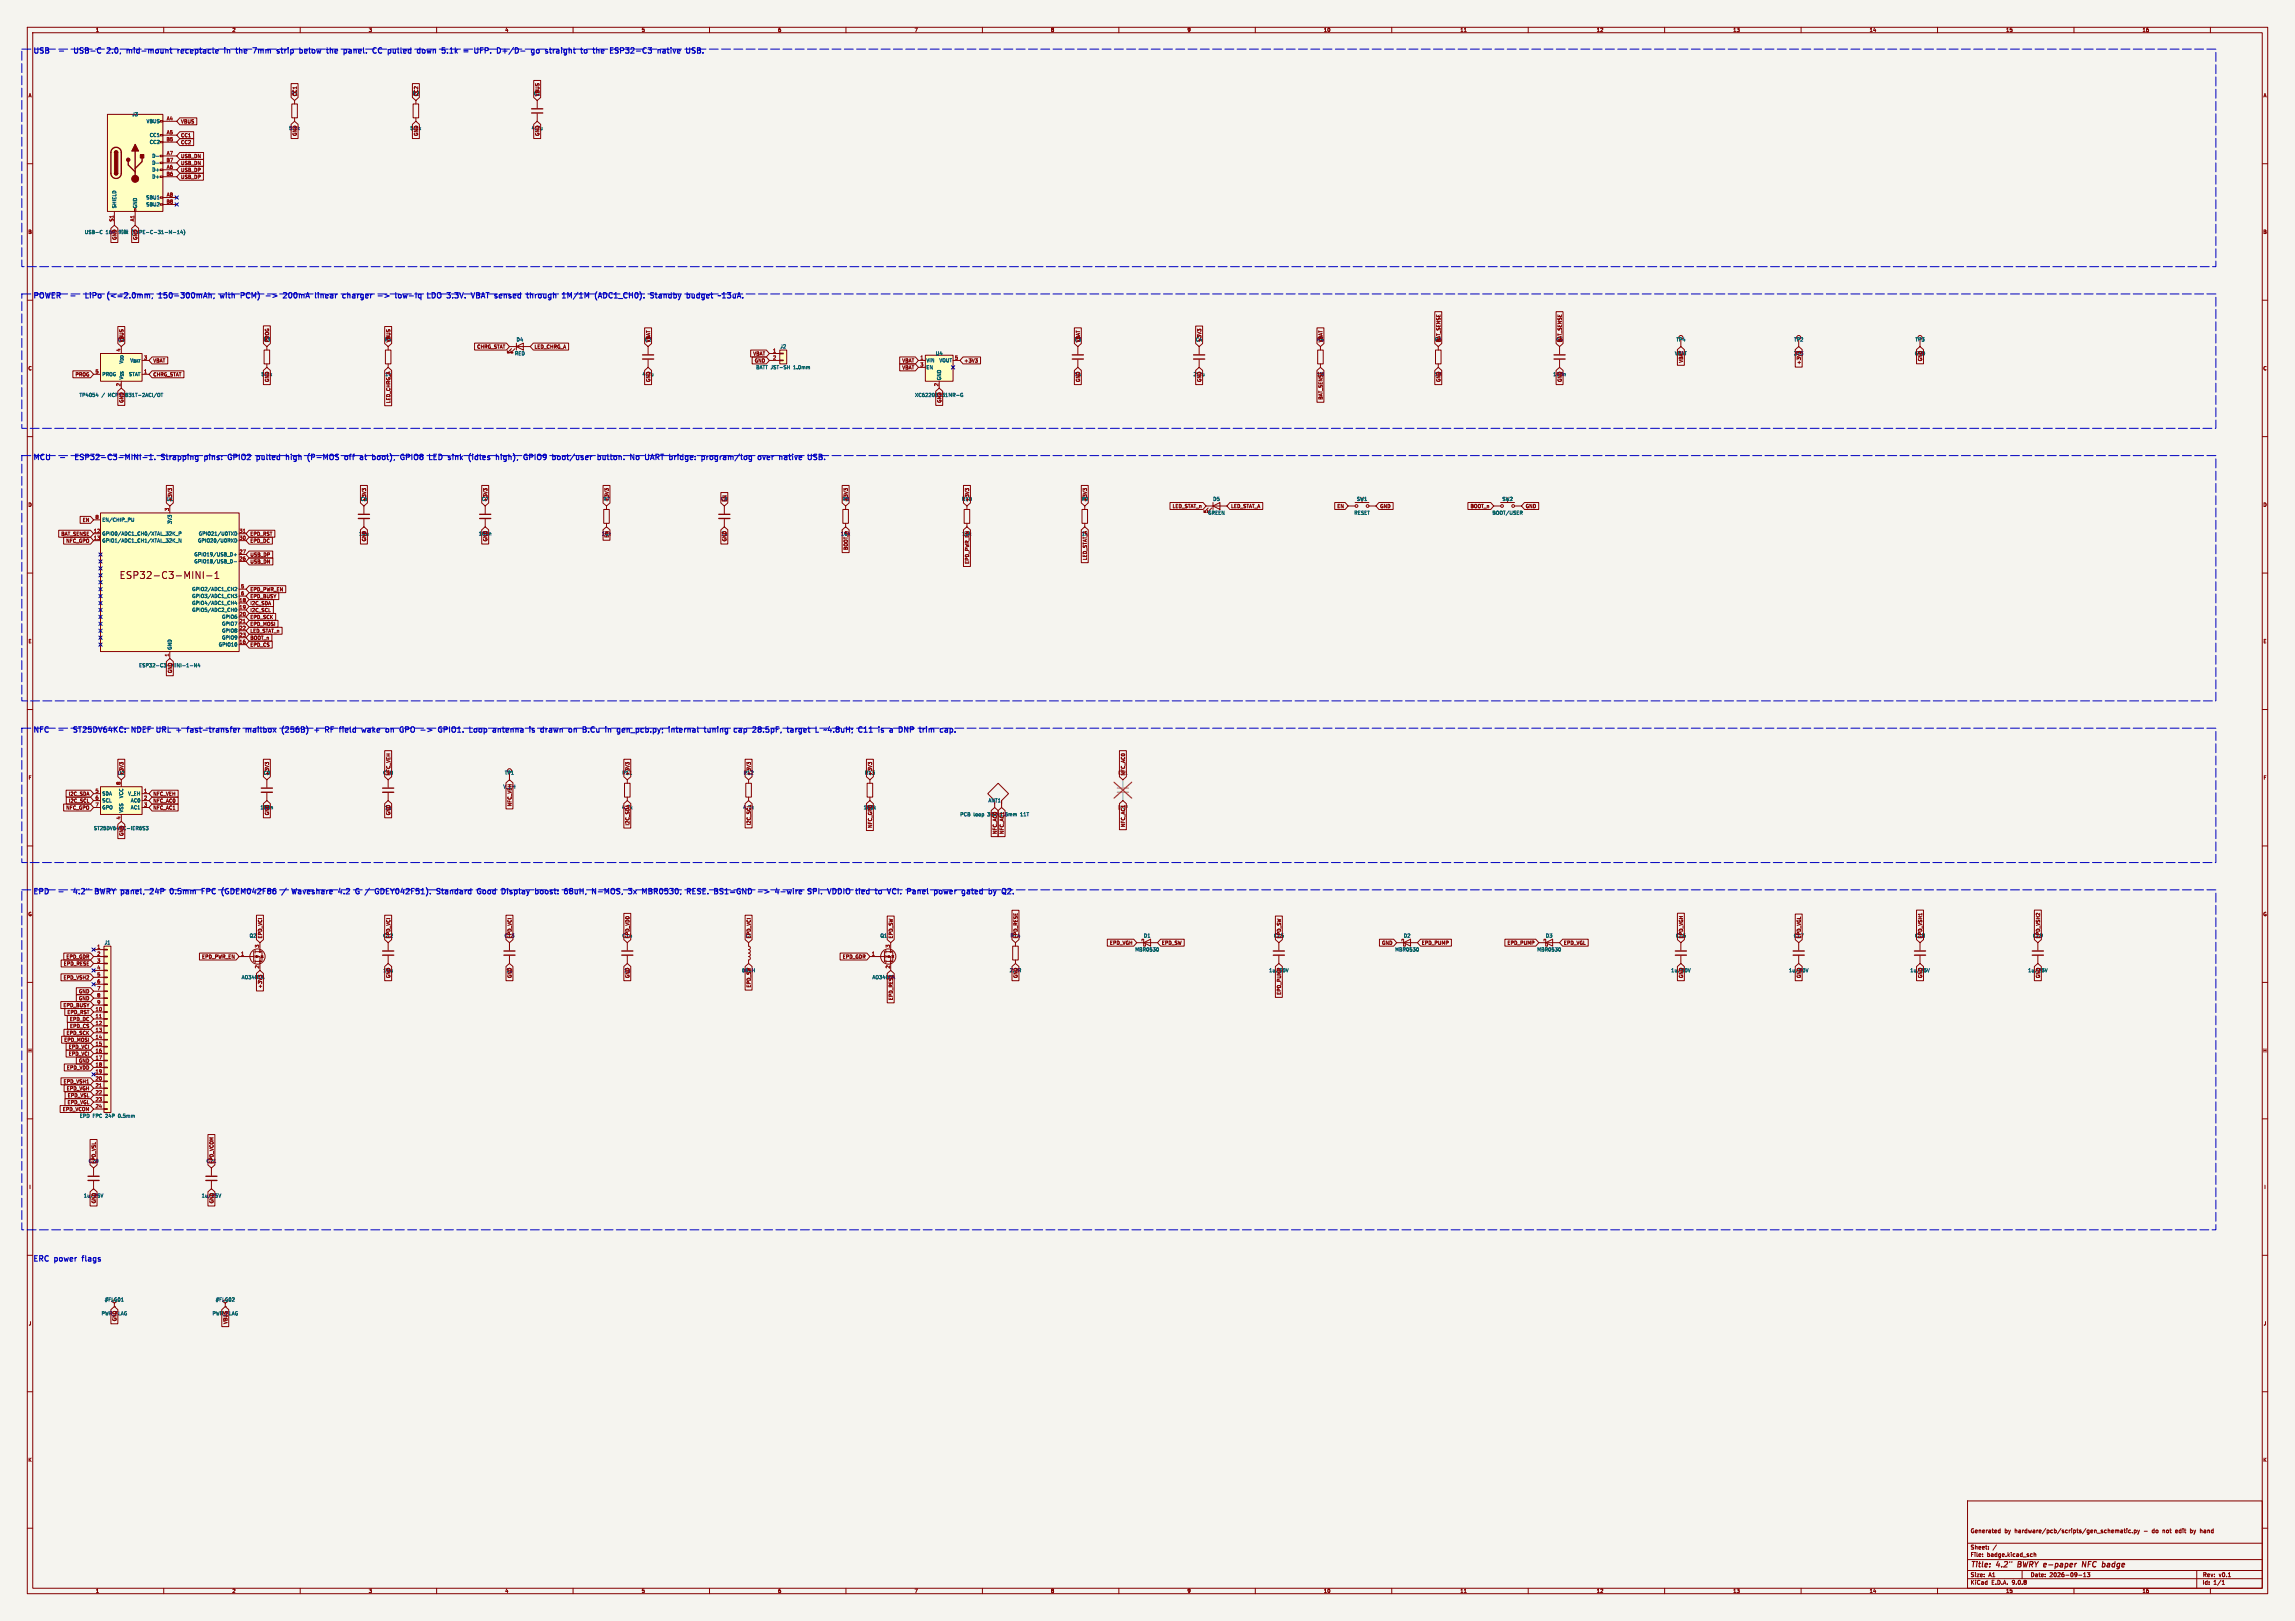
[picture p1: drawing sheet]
<svg xmlns="http://www.w3.org/2000/svg" width="841mm" height="594mm" viewBox="0 0 841 594" stroke-linecap="round" stroke-linejoin="round" font-family="sans-serif">
<defs><g id="words">
<text font-size="3.5" fill="#840000" x="43.8" y="212.3">ESP32-C3-MINI-1</text>
<g font-size="2.8" fill="#0000c2">
<text x="12" y="19.7">USB</text>
<text x="22.6" y="19.7">-</text>
<text x="29.8" y="19.7">USB-C</text>
<text x="42.6" y="19.7">2.0,</text>
<text x="50.6" y="19.7">mid-mount</text>
<text x="70.1" y="19.7">receptacle</text>
<text x="88" y="19.7">in</text>
<text x="93.1" y="19.7">the</text>
<text x="100.1" y="19.7">7mm</text>
<text x="109.7" y="19.7">strip</text>
<text x="118.7" y="19.7">below</text>
<text x="129.5" y="19.7">the</text>
<text x="136.5" y="19.7">panel.</text>
<text x="148" y="19.7">CC</text>
<text x="154.3" y="19.7">pulled</text>
<text x="165.9" y="19.7">down</text>
<text x="175.7" y="19.7">5.1k</text>
<text x="184.4" y="19.7">=</text>
<text x="189.2" y="19.7">UFP.</text>
<text x="198.3" y="19.7">D+/D-</text>
<text x="211.7" y="19.7">go</text>
<text x="217.6" y="19.7">straight</text>
<text x="231.5" y="19.7">to</text>
<text x="236.8" y="19.7">the</text>
<text x="243.8" y="19.7">ESP32-C3</text>
<text x="12" y="109.5">POWER</text>
<text x="26.8" y="109.5">-</text>
<text x="34" y="109.5">LiPo</text>
<text x="42.7" y="109.5">(&lt;=2.0mm,</text>
<text x="62.3" y="109.5">150-300mAh,</text>
<text x="85.7" y="109.5">with</text>
<text x="94" y="109.5">PCM)</text>
<text x="104" y="109.5">-&gt;</text>
<text x="111.2" y="109.5">200mA</text>
<text x="123.7" y="109.5">linear</text>
<text x="134.6" y="109.5">charger</text>
<text x="148.2" y="109.5">-&gt;</text>
<text x="155.5" y="109.5">low-Iq</text>
<text x="168" y="109.5">LDO</text>
<text x="176" y="109.5">3.3V.</text>
<text x="185.8" y="109.5">VBAT sensed</text>
<text x="207.7" y="109.5">through</text>
<text x="221.4" y="109.5">1M/1M</text>
<text x="234.2" y="109.5">(ADC1_CH0).</text>
<text x="255.3" y="109.5">Standby</text>
<text x="269.4" y="109.5">budget</text>
<text x="12" y="168.7">MCU</text>
<text x="23" y="168.7">-</text>
<text x="30.2" y="168.7">ESP32-C3-MINI-1.</text>
<text x="62.5" y="168.7">Strapping</text>
<text x="79.1" y="168.7">pins:</text>
<text x="88.6" y="168.7">GPIO2</text>
<text x="99.8" y="168.7">pulled</text>
<text x="111.4" y="168.7">high</text>
<text x="120.1" y="168.7">(P-MOS</text>
<text x="134.5" y="168.7">off</text>
<text x="140.9" y="168.7">at</text>
<text x="146.2" y="168.7">boot),</text>
<text x="157.4" y="168.7">GPIO8</text>
<text x="168.7" y="168.7">LED</text>
<text x="176.4" y="168.7">sink</text>
<text x="184.7" y="168.7">(idles</text>
<text x="195.5" y="168.7">high),</text>
<text x="206.5" y="168.7">GPIO9</text>
<text x="217.8" y="168.7">boot/user</text>
<text x="235.2" y="168.7">button.</text>
<text x="248" y="168.7">No</text>
<text x="254.2" y="168.7">UART bridge:</text>
<text x="276.5" y="168.7">program/log</text>
<text x="297.9" y="168.7">over</text>
<text x="12" y="268.6">NFC</text>
<text x="22.5" y="268.6">-</text>
<text x="29.6" y="268.6">ST25DV64KC:</text>
<text x="51.6" y="268.6">NDEF</text>
<text x="61.6" y="268.6">URL</text>
<text x="69.6" y="268.6">+</text>
<text x="74.4" y="268.6">fast-transfer</text>
<text x="96.6" y="268.6">mailbox</text>
<text x="110.7" y="268.6">(256B)</text>
<text x="123.4" y="268.6">+</text>
<text x="128.2" y="268.6">RF</text>
<text x="134.2" y="268.6">field</text>
<text x="143.2" y="268.6">wake</text>
<text x="152.8" y="268.6">on</text>
<text x="158.7" y="268.6">GPO</text>
<text x="167.1" y="268.6">-&gt;</text>
<text x="174.4" y="268.6">GPIO1.</text>
<text x="186.6" y="268.6">Loop</text>
<text x="196" y="268.6">antenna</text>
<text x="210.2" y="268.6">is</text>
<text x="215.1" y="268.6">drawn</text>
<text x="226.2" y="268.6">on</text>
<text x="232.2" y="268.6">B.Cu</text>
<text x="241.2" y="268.6">in</text>
<text x="246.3" y="268.6">gen_pcb.py;</text>
<text x="266.1" y="268.6">internal</text>
<text x="279.9" y="268.6">tuning</text>
<text x="291.6" y="268.6">cap</text>
<text x="299.2" y="268.6">28.5pF,</text>
<text x="312.7" y="268.6">target</text>
<text x="323.9" y="268.6">L</text>
<text x="327.8" y="268.6">~4.8uH;</text>
<text x="341.2" y="268.6">C11</text>
<text x="349.3" y="268.6">is</text>
<text x="12" y="327.8">EPD</text>
<text x="22.5" y="327.8">-</text>
<text x="29.6" y="327.8">4.2&quot;</text>
<text x="38.2" y="327.8">BWRY panel,</text>
<text x="60" y="327.8">24P</text>
<text x="68.1" y="327.8">0.5mm</text>
<text x="80.5" y="327.8">FPC</text>
<text x="88.6" y="327.8">(GDEM042F86</text>
<text x="111.6" y="327.8">/</text>
<text x="116" y="327.8">Waveshare</text>
<text x="133.8" y="327.8">4.2</text>
<text x="140.9" y="327.8">G</text>
<text x="145.2" y="327.8">/</text>
<text x="149.7" y="327.8">GDEY042F51).</text>
<text x="173" y="327.8">Standard</text>
<text x="188.7" y="327.8">Good</text>
<text x="198.4" y="327.8">Display</text>
<text x="211.5" y="327.8">boost:</text>
<text x="223" y="327.8">68uH,</text>
<text x="234" y="327.8">N-MOS,</text>
<text x="248.1" y="327.8">3x</text>
<text x="254" y="327.8">MBR0530,</text>
<text x="271.1" y="327.8">RESE.</text>
<text x="281.9" y="327.8">BS1=GND</text>
<text x="298.6" y="327.8">-&gt;</text>
<text x="305.9" y="327.8">4-wire</text>
<text x="318.6" y="327.8">SPI.</text>
<text x="326.8" y="327.8">VDDIO</text>
<text x="337.8" y="327.8">tied</text>
<text x="345.8" y="327.8">to</text>
<text x="351.1" y="327.8">VCI.</text>
<text x="359" y="327.8">Panel</text>
<text x="369.7" y="327.8">power</text>
<text x="12" y="462.4">ERC</text>
<text x="20.1" y="462.4">power</text>
<text x="31.1" y="462.4">flags</text>
</g>
<g font-size="2.8" fill="#840000">
<text x="722" y="574.9">Title:</text>
<text x="731.7" y="574.9">4.2&quot;</text>
<text x="740.3" y="574.9">BWRY e-paper</text>
<text x="765.5" y="574.9">NFC</text>
<text x="773.6" y="574.9">badge</text>
</g>
<g font-size="2.1" fill="#840000">
<text x="722" y="562">Generated</text>
<text x="734.5" y="562">by</text>
<text x="738.3" y="562">hardware/pcb/scripts/gen_schematic.py</text>
<text x="785.8" y="562">-</text>
<text x="788.9" y="562">do</text>
<text x="792.9" y="562">not</text>
<text x="797.8" y="562">edit</text>
<text x="803.3" y="562">by</text>
<text x="807.1" y="562">hand</text>
<text x="722" y="568">Sheet:</text>
<text x="722" y="570.7">File:</text>
<text x="728.1" y="570.7">badge.kicad_sch</text>
<text x="722" y="580.9">KiCad</text>
<text x="722" y="578.1">Size:</text>
<text x="728.7" y="578.1">A1</text>
<text x="729.7" y="580.9">E.D.A.</text>
<text x="737.3" y="580.9">9.0.8</text>
<text x="744" y="578.1">Date:</text>
<text x="751" y="578.1">2026-09-13</text>
<text x="807" y="578.3">Rev:</text>
<text x="807" y="580.9">Id:</text>
<text x="811.1" y="580.9">1/1</text>
<text x="813.4" y="578.3">v0.1</text>
</g>
<g font-size="1.8" fill="#840000">
<text x="35" y="11.9">1</text>
<text x="85" y="11.9">2</text>
<text x="135" y="11.9">3</text>
<text x="185" y="11.9">4</text>
<text x="235" y="11.9">5</text>
<text x="285" y="11.9">6</text>
<text x="335" y="11.9">7</text>
<text x="385" y="11.9">8</text>
<text x="435" y="11.9">9</text>
<text x="485" y="11.9">10</text>
<text x="535" y="11.9">11</text>
<text x="585" y="11.9">12</text>
<text x="635" y="11.9">13</text>
<text x="685" y="11.9">14</text>
<text x="735" y="11.9">15</text>
<text x="785" y="11.9">16</text>
<text x="10.3" y="35.9">A</text>
<text x="106.6" y="35.2">R1</text>
<text x="108.9" y="35.4" transform="rotate(-90 108.9 35.4)">CC1</text>
<text x="151.1" y="35.2">R2</text>
<text x="153.4" y="35.4" transform="rotate(-90 153.4 35.4)">CC2</text>
<text x="195.5" y="35.2">C1</text>
<text x="197.8" y="35.4" transform="rotate(-90 197.8 35.4)">VBUS</text>
<text x="829.3" y="35.9">A</text>
<text x="66.2" y="45.4">VBUS</text>
<text x="105.8" y="47.9">5.1k</text>
<text x="150.3" y="47.9">5.1k</text>
<text x="194.7" y="47.9">4.7u</text>
<text x="66.2" y="50.5">CC1</text>
<text x="66.2" y="53">CC2</text>
<text x="108.9" y="50" transform="rotate(-90 108.9 50)">GND</text>
<text x="153.4" y="50" transform="rotate(-90 153.4 50)">GND</text>
<text x="197.8" y="50" transform="rotate(-90 197.8 50)">GND</text>
<text x="66.2" y="58.1">USB_DN</text>
<text x="66.2" y="60.6">USB_DN</text>
<text x="66.2" y="63.2">USB_DP</text>
<text x="66.2" y="65.7">USB_DP</text>
<text x="10.3" y="85.9">B</text>
<text x="38.7" y="86">16P</text>
<text x="42.9" y="88.1" transform="rotate(-90 42.9 88.1)">GND</text>
<text x="50.5" y="88.1" transform="rotate(-90 50.5 88.1)">GND</text>
<text x="829.2" y="85.9">B</text>
<text x="43.1" y="125.3">U3</text>
<text x="45.4" y="125.6" transform="rotate(-90 45.4 125.6)">VBUS</text>
<text x="96.4" y="125.3">R3</text>
<text x="98.7" y="125.6" transform="rotate(-90 98.7 125.6)">PROG</text>
<text x="140.9" y="125.3">R4</text>
<text x="143.2" y="125.6" transform="rotate(-90 143.2 125.6)">VBUS</text>
<text x="236.1" y="125.3">C2</text>
<text x="238.4" y="125.6" transform="rotate(-90 238.4 125.6)">VBAT</text>
<text x="393.6" y="125.3">C3</text>
<text x="395.9" y="125.6" transform="rotate(-90 395.9 125.6)">VBAT</text>
<text x="438.1" y="125.3">C4</text>
<text x="440.4" y="125.6" transform="rotate(-90 440.4 125.6)">+3V3</text>
<text x="482.5" y="125.3">R5</text>
<text x="484.8" y="125.6" transform="rotate(-90 484.8 125.6)">VBAT</text>
<text x="525.7" y="125.3">R6</text>
<text x="528" y="125.6" transform="rotate(-90 528 125.6)">BAT_SENSE</text>
<text x="570.2" y="125.3">C5</text>
<text x="572.5" y="125.6" transform="rotate(-90 572.5 125.6)">BAT_SENSE</text>
<text x="174.7" y="128">CHRG_STAT</text>
<text x="195.7" y="128">LED_CHRG_A</text>
<text x="275.9" y="130.5">VBAT</text>
<text x="657.3" y="130.4">3V3</text>
<text x="701.5" y="130.4">GND</text>
<text x="10.3" y="135.9">C</text>
<text x="56" y="133">VBAT</text>
<text x="276.4" y="133">GND</text>
<text x="330.5" y="133">VBAT</text>
<text x="330.5" y="135.6">VBAT</text>
<text x="353.2" y="133">+3V3</text>
<text x="616.9" y="133" transform="rotate(-90 616.9 133)">VBAT</text>
<text x="660.1" y="133.7" transform="rotate(-90 660.1 133.7)">+3V3</text>
<text x="704.5" y="132.5" transform="rotate(-90 704.5 132.5)">GND</text>
<text x="829.2" y="135.9">C</text>
<text x="27.5" y="138.1">PROG</text>
<text x="56" y="138.1">CHRG_STAT</text>
<text x="95.7" y="138">5.1k</text>
<text x="98.7" y="140.1" transform="rotate(-90 98.7 140.1)">GND</text>
<text x="141" y="138">1k</text>
<text x="235.3" y="138">4.7u</text>
<text x="238.4" y="140.1" transform="rotate(-90 238.4 140.1)">GND</text>
<text x="393.7" y="138">1u</text>
<text x="395.9" y="140.1" transform="rotate(-90 395.9 140.1)">GND</text>
<text x="437.2" y="138">2.2u</text>
<text x="440.4" y="140.1" transform="rotate(-90 440.4 140.1)">GND</text>
<text x="482.4" y="138">1M</text>
<text x="525.6" y="138">1M</text>
<text x="528" y="140.1" transform="rotate(-90 528 140.1)">GND</text>
<text x="569" y="138">100n</text>
<text x="572.5" y="140.1" transform="rotate(-90 572.5 140.1)">GND</text>
<text x="45.4" y="147.7" transform="rotate(-90 45.4 147.7)">GND</text>
<text x="143.2" y="147.9" transform="rotate(-90 143.2 147.9)">LED_CHRG_A</text>
<text x="345.1" y="147.7" transform="rotate(-90 345.1 147.7)">GND</text>
<text x="484.8" y="146.6" transform="rotate(-90 484.8 146.6)">BAT_SENSE</text>
<text x="10.3" y="185.9">D</text>
<text x="60.9" y="183.7">U1</text>
<text x="63.2" y="184" transform="rotate(-90 63.2 184)">+3V3</text>
<text x="132" y="183.7">C6</text>
<text x="134.3" y="184" transform="rotate(-90 134.3 184)">+3V3</text>
<text x="176.5" y="183.7">C7</text>
<text x="178.8" y="184" transform="rotate(-90 178.8 184)">+3V3</text>
<text x="220.9" y="183.7">R7</text>
<text x="223.2" y="184" transform="rotate(-90 223.2 184)">+3V3</text>
<text x="266.4" y="184" transform="rotate(-90 266.4 184)">EN</text>
<text x="308.5" y="183.7">R8</text>
<text x="310.8" y="184" transform="rotate(-90 310.8 184)">+3V3</text>
<text x="352.4" y="183.7">R10</text>
<text x="355.3" y="184" transform="rotate(-90 355.3 184)">+3V3</text>
<text x="396.2" y="183.7">R9</text>
<text x="398.5" y="184" transform="rotate(-90 398.5 184)">+3V3</text>
<text x="829.2" y="185.9">D</text>
<text x="30.2" y="191.5">EN</text>
<text x="429.6" y="186.4">LED_STAT_n</text>
<text x="451" y="186.4">LED_STAT_A</text>
<text x="489.9" y="186.4">EN</text>
<text x="505.6" y="186.4">GND</text>
<text x="538.7" y="186.4">BOOT_n</text>
<text x="559" y="186.4">GND</text>
<text x="22.3" y="196.5">BAT_SENSE</text>
<text x="91.6" y="196.5">EPD_RST</text>
<text x="131.5" y="196.4">10u</text>
<text x="175.3" y="196.4">100n</text>
<text x="223.2" y="197.2" transform="rotate(-90 223.2 197.2)">EN</text>
<text x="264.1" y="196.4">1u</text>
<text x="308.1" y="196.4">10k</text>
<text x="352.5" y="196.4">10k</text>
<text x="396.3" y="196.4">1k</text>
<text x="24.1" y="199.1">NFC_GPO</text>
<text x="91.6" y="199.1">EPD_DC</text>
<text x="134.3" y="198.5" transform="rotate(-90 134.3 198.5)">GND</text>
<text x="178.8" y="198.5" transform="rotate(-90 178.8 198.5)">GND</text>
<text x="266.4" y="198.5" transform="rotate(-90 266.4 198.5)">GND</text>
<text x="310.8" y="201.7" transform="rotate(-90 310.8 201.7)">BOOT_n</text>
<text x="91.6" y="206.7">USB_DN</text>
<text x="91.6" y="204.2">USB_DP</text>
<text x="355.3" y="206.8" transform="rotate(-90 355.3 206.8)">EPD_PWR_EN</text>
<text x="398.5" y="205.4" transform="rotate(-90 398.5 205.4)">LED_STAT_A</text>
<text x="91.6" y="216.9">EPD_PWR_EN</text>
<text x="91.6" y="221.9">I2C_SDA</text>
<text x="91.6" y="219.4">EPD_BUSY</text>
<text x="91.6" y="227">EPD_SCK</text>
<text x="91.6" y="224.5">I2C_SCL</text>
<text x="91.6" y="229.6">EPD_MOSI</text>
<text x="91.6" y="232.1">LED_STAT_n</text>
<text x="10.3" y="235.9">E</text>
<text x="91.6" y="234.6">BOOT_n</text>
<text x="91.6" y="237.2">EPD_CS</text>
<text x="829.3" y="235.9">E</text>
<text x="63.2" y="246.8" transform="rotate(-90 63.2 246.8)">GND</text>
<text x="10.3" y="285.9">F</text>
<text x="43.1" y="284.1">U2</text>
<text x="45.4" y="284.3" transform="rotate(-90 45.4 284.3)">+3V3</text>
<text x="96.4" y="284.1">C9</text>
<text x="98.7" y="284.3" transform="rotate(-90 98.7 284.3)">+3V3</text>
<text x="140.3" y="284.1">C10</text>
<text x="143.2" y="284.3" transform="rotate(-90 143.2 284.3)">NFC_VEH</text>
<text x="227.9" y="284.1">R11</text>
<text x="230.8" y="284.3" transform="rotate(-90 230.8 284.3)">+3V3</text>
<text x="272.4" y="284.1">R12</text>
<text x="275.3" y="284.3" transform="rotate(-90 275.3 284.3)">+3V3</text>
<text x="316.8" y="284.1">R13</text>
<text x="319.7" y="284.3" transform="rotate(-90 319.7 284.3)">+3V3</text>
<text x="409.5" y="284.1">C11</text>
<text x="412.4" y="284.3" transform="rotate(-90 412.4 284.3)">NFC_AC0</text>
<text x="829.3" y="285.9">F</text>
<text x="25" y="291.8">I2C_SDA</text>
<text x="56" y="291.8">NFC_VEH</text>
<text x="184.3" y="289.2">V_EH</text>
<text x="24.1" y="296.9">NFC_GPO</text>
<text x="25.1" y="294.3">I2C_SCL</text>
<text x="56" y="296.9">NFC_AC1</text>
<text x="56" y="294.3">NFC_AC0</text>
<text x="95.3" y="296.8">100n</text>
<text x="98.7" y="298.9" transform="rotate(-90 98.7 298.9)">GND</text>
<text x="141" y="296.8">1u</text>
<text x="143.2" y="298.9" transform="rotate(-90 143.2 298.9)">GND</text>
<text x="187.6" y="295.6" transform="rotate(-90 187.6 295.6)">NFC_VEH</text>
<text x="227.7" y="296.8">4.7k</text>
<text x="272.2" y="296.8">4.7k</text>
<text x="316.3" y="296.8">100k</text>
<text x="362" y="299.3">35x41.5mm</text>
<text x="409.4" y="296.8">DNP</text>
<text x="230.8" y="302.6" transform="rotate(-90 230.8 302.6)">I2C_SDA</text>
<text x="275.3" y="302.6" transform="rotate(-90 275.3 302.6)">I2C_SCL</text>
<text x="319.7" y="303.5" transform="rotate(-90 319.7 303.5)">NFC_GPO</text>
<text x="365.4" y="305.8" transform="rotate(-90 365.4 305.8)">NFC_AC0</text>
<text x="368" y="305.8" transform="rotate(-90 368 305.8)">NFC_AC1</text>
<text x="412.4" y="303.2" transform="rotate(-90 412.4 303.2)">NFC_AC1</text>
<text x="45.4" y="306.5" transform="rotate(-90 45.4 306.5)">GND</text>
<text x="10.3" y="335.9">G</text>
<text x="829.2" y="335.9">G</text>
<text x="96.2" y="344" transform="rotate(-90 96.2 344)">EPD_VCI</text>
<text x="140.3" y="343.8">C12</text>
<text x="143.2" y="344" transform="rotate(-90 143.2 344)">EPD_VCI</text>
<text x="184.7" y="343.8">C13</text>
<text x="187.6" y="344" transform="rotate(-90 187.6 344)">EPD_VCI</text>
<text x="227.9" y="343.8">C14</text>
<text x="230.8" y="344" transform="rotate(-90 230.8 344)">EPD_VDD</text>
<text x="273.1" y="343.8">L1</text>
<text x="275.3" y="344" transform="rotate(-90 275.3 344)">EPD_VCI</text>
<text x="327.3" y="344" transform="rotate(-90 327.3 344)">EPD_SW</text>
<text x="370.2" y="343.8">R14</text>
<text x="373.1" y="344" transform="rotate(-90 373.1 344)">EPD_RESE</text>
<text x="406.6" y="346.4">EPD_VGH</text>
<text x="425.6" y="346.4">EPD_SW</text>
<text x="466.7" y="343.8">C15</text>
<text x="469.6" y="344" transform="rotate(-90 469.6 344)">EPD_SW</text>
<text x="506.3" y="346.4">GND</text>
<text x="520.9" y="346.4">EPD_PUMP</text>
<text x="552.3" y="346.4">EPD_PUMP</text>
<text x="572.9" y="346.4">EPD_VGL</text>
<text x="614" y="343.8">C16</text>
<text x="616.9" y="344" transform="rotate(-90 616.9 344)">EPD_VGH</text>
<text x="657.2" y="343.8">C17</text>
<text x="660.1" y="344" transform="rotate(-90 660.1 344)">EPD_VGL</text>
<text x="701.6" y="343.8">C18</text>
<text x="704.5" y="344" transform="rotate(-90 704.5 344)">EPD_VSH1</text>
<text x="744.8" y="343.8">C19</text>
<text x="747.7" y="344" transform="rotate(-90 747.7 344)">EPD_VSH2</text>
<text x="24.2" y="351.5">EPD_GDR</text>
<text x="73.9" y="351.5">EPD_PWR_EN</text>
<text x="308.7" y="351.5">EPD_GDR</text>
<text x="23.2" y="359.1">EPD_VSH2</text>
<text x="23.2" y="354">EPD_RESE</text>
<text x="88.4" y="359">AO3401A</text>
<text x="140.4" y="356.5">10u</text>
<text x="143.2" y="358.6" transform="rotate(-90 143.2 358.6)">GND</text>
<text x="185.4" y="356.5">1u</text>
<text x="187.6" y="358.6" transform="rotate(-90 187.6 358.6)">GND</text>
<text x="228.6" y="356.5">1u</text>
<text x="230.8" y="358.6" transform="rotate(-90 230.8 358.6)">GND</text>
<text x="271.8" y="356.5">68uH</text>
<text x="319.6" y="359">AO3400A</text>
<text x="369.9" y="356.5">2.2R</text>
<text x="373.1" y="358.6" transform="rotate(-90 373.1 358.6)">GND</text>
<text x="464.9" y="356.5">1u/50V</text>
<text x="616.9" y="358.6" transform="rotate(-90 616.9 358.6)">GND</text>
<text x="660.1" y="358.6" transform="rotate(-90 660.1 358.6)">GND</text>
<text x="704.5" y="358.6" transform="rotate(-90 704.5 358.6)">GND</text>
<text x="747.7" y="358.6" transform="rotate(-90 747.7 358.6)">GND</text>
<text x="28.8" y="364.2">GND</text>
<text x="96.2" y="362.3" transform="rotate(-90 96.2 362.3)">+3V3</text>
<text x="275.3" y="362" transform="rotate(-90 275.3 362)">EPD_SW</text>
<text x="469.6" y="364.7" transform="rotate(-90 469.6 364.7)">EPD_PUMP</text>
<text x="23.1" y="369.3">EPD_BUSY</text>
<text x="24.6" y="371.8">EPD_RST</text>
<text x="28.8" y="366.7">GND</text>
<text x="327.3" y="366.7" transform="rotate(-90 327.3 366.7)">EPD_RESE</text>
<text x="25.5" y="374.3">EPD_DC</text>
<text x="25.5" y="376.9">EPD_CS</text>
<text x="23.4" y="382">EPD_MOSI</text>
<text x="24.3" y="379.4">EPD_SCK</text>
<text x="10.2" y="385.9">H</text>
<text x="25" y="384.5">EPD_VCI</text>
<text x="25" y="387">EPD_VCI</text>
<text x="28.8" y="389.6">GND</text>
<text x="829.2" y="385.9">H</text>
<text x="24.4" y="392.1">EPD_VDD</text>
<text x="23.2" y="397.2">EPD_VSH1</text>
<text x="24.3" y="399.7">EPD_VGH</text>
<text x="22.9" y="407.4">EPD_VCOM</text>
<text x="24.6" y="404.8">EPD_VGL</text>
<text x="24.7" y="402.3">EPD_VSL</text>
<text x="32.3" y="426.3">C20</text>
<text x="35.2" y="426.6" transform="rotate(-90 35.2 426.6)">EPD_VSL</text>
<text x="75.5" y="426.3">C21</text>
<text x="78.4" y="426.6" transform="rotate(-90 78.4 426.6)">EPD_VCOM</text>
<text x="10.6" y="435.9">I</text>
<text x="829.6" y="435.9">I</text>
<text x="35.2" y="441.1" transform="rotate(-90 35.2 441.1)">GND</text>
<text x="78.4" y="441.1" transform="rotate(-90 78.4 441.1)">GND</text>
<text x="10.4" y="485.9">J</text>
<text x="42.9" y="484.3" transform="rotate(-90 42.9 484.3)">GND</text>
<text x="83.5" y="485.3" transform="rotate(-90 83.5 485.3)">VBUS</text>
<text x="829.4" y="485.9">J</text>
<text x="10.3" y="535.9">K</text>
<text x="829.2" y="535.9">K</text>
<text x="35" y="583.9">1</text>
<text x="85" y="583.9">2</text>
<text x="135" y="583.9">3</text>
<text x="185" y="583.9">4</text>
<text x="235" y="583.9">5</text>
<text x="285" y="583.9">6</text>
<text x="335" y="583.9">7</text>
<text x="385" y="583.9">8</text>
<text x="435" y="583.9">9</text>
<text x="485" y="583.9">10</text>
<text x="535" y="583.9">11</text>
<text x="585" y="583.9">12</text>
<text x="635" y="583.9">13</text>
<text x="685" y="583.9">14</text>
<text x="735" y="583.9">15</text>
<text x="785" y="583.9">16</text>
</g>
<g font-size="1.8" fill="#006464">
<text x="48.3" y="42.8">J3</text>
<text x="53.6" y="45.3">VBUS</text>
<text x="54.7" y="50.4">CC1</text>
<text x="54.7" y="52.9">CC2</text>
<text x="55.6" y="58">D-</text>
<text x="55.6" y="60.6">D-</text>
<text x="55.6" y="63.1">D+</text>
<text x="55.6" y="65.6">D+</text>
<text x="42.8" y="76.5" transform="rotate(-90 42.8 76.5)">SHIELD</text>
<text x="50.4" y="76.5" transform="rotate(-90 50.4 76.5)">GND</text>
<text x="53.5" y="73.3">SBU1</text>
<text x="53.5" y="75.8">SBU2</text>
<text x="30.9" y="86">USB-C</text>
<text x="43.6" y="86">þÿl‰g•(TYPE-C-31-M-14)</text>
<text x="189.2" y="125.3">D4</text>
<text x="614.1" y="125.3">TP4</text>
<text x="657.3" y="125.3">TP2</text>
<text x="701.8" y="125.3">TP3</text>
<text x="188.6" y="130.4">RED</text>
<text x="285.8" y="127.9">J2</text>
<text x="342.8" y="130.4">U4</text>
<text x="613.6" y="130.4">VBAT</text>
<text x="47.6" y="132.9">V_{BAT}</text>
<text x="277" y="135.5">BATT JST-SH</text>
<text x="290.9" y="135.5">1.0mm</text>
<text x="339.3" y="132.9">VIN</text>
<text x="339.3" y="135.5">EN</text>
<text x="344.1" y="132.9">VOUT</text>
<text x="37.3" y="138">PROG</text>
<text x="45.3" y="139.2" transform="rotate(-90 45.3 139.2)">V_{SS}V_{DD}</text>
<text x="47.1" y="138">STAT</text>
<text x="345" y="139.4" transform="rotate(-90 345 139.4)">GND</text>
<text x="29" y="145.6">TP4054</text>
<text x="37.2" y="145.6">/</text>
<text x="39.7" y="145.6">MCP73831T-2ACI/OT</text>
<text x="335.2" y="145.6">XC6220B331MR-G</text>
<text x="264.1" y="183.7">C8</text>
<text x="444.4" y="183.7">D5</text>
<text x="497.1" y="183.7">SW1</text>
<text x="550.4" y="183.7">SW2</text>
<text x="37.3" y="191.4">EN/CHIP_PU</text>
<text x="442.6" y="188.8">GREEN</text>
<text x="496.1" y="188.8">RESET</text>
<text x="546.8" y="188.8">BOOT/USER</text>
<text x="37.3" y="196.4">GPIO0/ADC1_CH0/XTAL_32K_P</text>
<text x="63.1" y="192.2" transform="rotate(-90 63.1 192.2)">3V3</text>
<text x="72.7" y="196.4">GPIO21/U0TXD</text>
<text x="220.4" y="196.4">10k</text>
<text x="37.3" y="199">GPIO1/ADC1_CH1/XTAL_32K_N</text>
<text x="72.4" y="199">GPIO20/U0RXD</text>
<text x="71.1" y="204.1">GPIO19/USB_D+</text>
<text x="71.1" y="206.6">GPIO18/USB_D-</text>
<text x="70.3" y="216.8">GPIO2/ADC1_CH2</text>
<text x="70.3" y="219.3">GPIO3/ADC1_CH3</text>
<text x="70.3" y="221.8">GPIO4/ADC1_CH4</text>
<text x="70.3" y="224.4">GPIO5/ADC2_CH0</text>
<text x="81.2" y="226.9">GPIO6</text>
<text x="81.2" y="229.5">GPIO7</text>
<text x="81.2" y="232">GPIO8</text>
<text x="63.1" y="238.3" transform="rotate(-90 63.1 238.3)">GND</text>
<text x="80" y="237.1">GPIO10</text>
<text x="81.2" y="234.5">GPIO9</text>
<text x="50.8" y="244.7">ESP32-C3-MINI-1-N4</text>
<text x="184.9" y="284.1">TP1</text>
<text x="37.3" y="291.7">SDA</text>
<text x="45.3" y="292.6" transform="rotate(-90 45.3 292.6)">VCC</text>
<text x="46.8" y="291.7">V_EH</text>
<text x="37.3" y="294.2">SCL</text>
<text x="37.3" y="296.8">GPO</text>
<text x="45.3" y="297.9" transform="rotate(-90 45.3 297.9)">VSS</text>
<text x="47.8" y="294.2">AC0</text>
<text x="47.8" y="296.8">AC1</text>
<text x="351.7" y="299.3">PCB</text>
<text x="356.7" y="299.3">loop</text>
<text x="362.1" y="294.2">ANT1</text>
<text x="374.3" y="299.3">11T</text>
<text x="34.3" y="304.4">ST25DV64KC-IER6S3</text>
<text x="38.2" y="346.3">J1</text>
<text x="91.3" y="343.8">Q2</text>
<text x="322.5" y="343.8">Q1</text>
<text x="419" y="343.8">D1</text>
<text x="514.3" y="343.8">D2</text>
<text x="566.3" y="343.8">D3</text>
<text x="415.9" y="348.8">MBR0530</text>
<text x="511.1" y="348.8">MBR0530</text>
<text x="563.2" y="348.8">MBR0530</text>
<text x="612.3" y="356.5">1u/50V</text>
<text x="655.4" y="356.5">1u/50V</text>
<text x="699.9" y="356.5">1u/25V</text>
<text x="743.1" y="356.5">1u/25V</text>
<text x="29.1" y="409.8">EPD FPC</text>
<text x="38.8" y="409.8">24P</text>
<text x="43.6" y="409.8">0.5mm</text>
<text x="30.6" y="439">1u/25V</text>
<text x="73.8" y="439">1u/25V</text>
<text x="38.3" y="477.1">#FLG01</text>
<text x="78.9" y="477.1">#FLG02</text>
<text x="37.1" y="482.2">PWR_FLAG</text>
<text x="77.7" y="482.2">PWR_FLAG</text>
</g>
<g font-size="1.8" fill="#a90000">
<text x="61" y="44.2">A4</text>
<text x="60.9" y="51.8">B5</text>
<text x="61" y="49.3">A5</text>
<text x="60.9" y="59.4">B7</text>
<text x="61" y="56.9">A7</text>
<text x="60.9" y="64.5">B6</text>
<text x="61" y="62">A6</text>
<text x="60.9" y="74.7">B8</text>
<text x="61" y="72.1">A8</text>
<text x="41.7" y="81.3" transform="rotate(-90 41.7 81.3)">S1</text>
<text x="49.3" y="81.3" transform="rotate(-90 49.3 81.3)">A1</text>
<text x="44.2" y="129" transform="rotate(-90 44.2 129)">4</text>
<text x="52.6" y="131.8">3</text>
<text x="283.1" y="129.3">1</text>
<text x="283.1" y="131.8">2</text>
<text x="337.1" y="131.8">1</text>
<text x="349.8" y="131.8">5</text>
<text x="34.9" y="136.9">5</text>
<text x="52.6" y="136.9">1</text>
<text x="337.1" y="134.4">3</text>
<text x="44.2" y="141.7" transform="rotate(-90 44.2 141.7)">2</text>
<text x="343.9" y="141.7" transform="rotate(-90 343.9 141.7)">2</text>
<text x="34.9" y="190.2">8</text>
<text x="62" y="187.4" transform="rotate(-90 62 187.4)">3</text>
<text x="34.2" y="195.3">12</text>
<text x="34.2" y="197.9">13</text>
<text x="87.6" y="195.3">31</text>
<text x="87.6" y="197.9">30</text>
<text x="87.6" y="202.9">27</text>
<text x="87.6" y="205.5">26</text>
<text x="88.2" y="215.6">5</text>
<text x="87.6" y="220.7">18</text>
<text x="88.2" y="218.2">6</text>
<text x="87.6" y="223.3">19</text>
<text x="87.6" y="225.8">20</text>
<text x="87.6" y="228.3">21</text>
<text x="87.6" y="230.9">22</text>
<text x="87.6" y="233.4">23</text>
<text x="87.6" y="236">16</text>
<text x="62" y="240.7" transform="rotate(-90 62 240.7)">1</text>
<text x="44.2" y="287.7" transform="rotate(-90 44.2 287.7)">8</text>
<text x="34.9" y="290.6">5</text>
<text x="34.9" y="293.1">6</text>
<text x="52.6" y="290.6">1</text>
<text x="52.6" y="293.1">2</text>
<text x="34.9" y="295.7">7</text>
<text x="52.6" y="295.7">3</text>
<text x="44.2" y="300.4" transform="rotate(-90 44.2 300.4)">4</text>
<text x="35.5" y="347.7">1</text>
<text x="95" y="347.4" transform="rotate(-90 95 347.4)">3</text>
<text x="326.1" y="347.4" transform="rotate(-90 326.1 347.4)">3</text>
<text x="35.5" y="350.3">2</text>
<text x="35.5" y="352.8">3</text>
<text x="88.2" y="350.3">1</text>
<text x="319.3" y="350.3">1</text>
<text x="35.5" y="355.3">4</text>
<text x="35.5" y="357.9">5</text>
<text x="95" y="355" transform="rotate(-90 95 355)">2</text>
<text x="326.1" y="355" transform="rotate(-90 326.1 355)">2</text>
<text x="35.5" y="360.4">6</text>
<text x="35.5" y="363">7</text>
<text x="35.5" y="365.5">8</text>
<text x="34.9" y="370.6">10</text>
<text x="35.5" y="368">9</text>
<text x="34.9" y="373.1">11</text>
<text x="34.9" y="375.7">12</text>
<text x="34.9" y="378.2">13</text>
<text x="34.9" y="380.7">14</text>
<text x="34.9" y="383.3">15</text>
<text x="34.9" y="385.8">16</text>
<text x="34.9" y="388.4">17</text>
<text x="34.9" y="390.9">18</text>
<text x="34.9" y="393.4">19</text>
<text x="34.9" y="396">20</text>
<text x="34.9" y="398.5">21</text>
<text x="34.9" y="401.1">22</text>
<text x="34.9" y="403.6">23</text>
<text x="34.9" y="406.1">24</text>
</g>
</g></defs>
<path d="M0 0h841v594h-841z" fill="#f5f4ef" stroke="#f5f4ef" stroke-width=".37"/>
<g fill="none" stroke="#840000" stroke-width=".37">
<path d="M10 10h821v574h-821zM12 12h817v570h-817zM60 10v2M110 10v2M160 10v2M210 10v2M260 10v2M310 10v2M360 10v2M410 10v2M460 10v2M510 10v2"/>
<path d="M536.6 11.6h.7M560 10v2M610 10v2M660 10v2M710 10v2M760 10v2M810 10v2M10 60h2M829 60h2M10 110h2M829 110h2M237.5 127v2.8"/>
<path d="M237.5 131.8v2.8M571.5 127v2.8M571.5 131.8v2.8M10 160h2M829 160h2M177.8 185.4v2.8M177.8 190.2v2.8M221.2 186.7h2.1v5.1h-2.1zM222.2 185.4v1.3M222.2 191.8v1.2M265.4 185.4v2.8M265.4 190.2v2.8"/>
<path d="M10 210h2M829 210h2M10 260h2M829 260h2M186.7 283.2v2.5M364.5 294.6v-1.2l-2.6-2.6 3.9-3.8 3.8 3.8-2.6 2.6v1.2M364.5 293.4v2.5M367 293.4v2.5M10 310h2M829 310h2M10 360h2M186.7 345.4v2.8"/>
<path d="M186.7 350.3v2.8M229.9 345.4v2.8M229.9 350.3v2.8M703.6 345.4v2.8M703.6 350.3v2.8M829 360h2M10 410h2M829 410h2M10 460h2M829 460h2M82.5 477.5l1.1-.6-1.1-.7-1 .7 1 .6v1.3M82.5 478.8h.1"/>
<path d="M10 510h2M829 510h2M10 560h2M721 550h108v32h-108zM829 560h2M721 578.5h108M721 575.5h108M721 571.5h108M721 565.5h108M726.5 570.2h.1M726.5 570.2v.1M726.5 569.5v.1"/>
<path d="M728.7 567.5v.2M728.7 566.8v.1M731.6 566.1l-1.3 1.9M732.4 561.6h.6M732.4 560.8h.6M733 560.2v1.5M741 575.5v3M744.3 569.4l.4 .1M744.7 570.3l-.4 .1M745.4 569.5h.6v.9M745.4 568.9v1.5M761.7 577.2h1.2"/>
<path d="M763.5 577.8h.9M763.5 576.7l.5-.4v1.5M764.9 576.3h.9l-.5 .6 .4 .1v.6h-.8M775.6 560.7l.2 .2M775.8 560.9l.6-.1 .1 .9M775.8 560.9v.8M777.2 560.8h.5l.1 .9M777.8 561l-.7 .3 .2 .4 .5-.1M778.3 560.7h.6M778.5 560.2v1.3l.4 .2M779.3 560.3h.1M779.4 560.3h.1"/>
<path d="M779.4 560.7v1M780.7 560.8l-.4-.1-.3 .3 .2 .6h.5M781.4 561.5v.2M782.1 560.8l.4-.1 .3 .3-.1 .6h-.6M782.1 560.7v1.5M783.3 560.7l.4 1M783.7 561.7l-.4 .5M784 560.7l-.3 1M802.7 560.2v1.5M802.7 561.6l.1 .1M802.8 560.7l-.1 .1M805 575.5v6.5"/>
<path d="M806.3 560.2v1.5M806.5 560.7l-.2 .1M814.3 579.5l.4-.4v1.5M60 582v2M110 582v2M160 582v2M210 582v2M260 582v2M310 582v2M360 582v2M410 582v2M460 582v2"/>
<path d="M510 582v2M536.6 583.6h.7M560 582v2M610 582v2M660 582v2M710 582v2M760 582v2M810 582v2M814.3 580.6h.9"/>
<circle cx="186.7" cy="282.4" r=".76"/>
</g>
<path d="M739.6 572.2l-.2 2h.7M764.4 572.2l-.2 2-.9-2-.3 2M772.3 574.2h.5M772.9 572.9l-.6 .1M772.9 573.4l-.7 .1" fill="none" stroke="#840000" stroke-width=".4"/>
<path d="M239.3 136.9v.8M239.3 137.6l-.1 .1M573.4 136.9l.2 .8M179.7 195.3l.2 .9M371.7 298.2l.2 .2M371.9 298.4v.6M371.9 298.4l.5-.2 .1 .8M706.2 354.9l.4 1.3 .5-1.3M85.1 476.8h.7M85.8 475.7v.4" fill="none" stroke="#006464" stroke-width=".37"/>
<g fill="none" stroke="#840000" stroke-width=".51">
<path d="M235.5 130h4M235.5 131.6h4M569.5 130h4M569.5 131.6h4M175.8 188.5h4M175.8 190h4M263.4 188.5h4.1M263.4 190h4.1M184.7 348.5h4M184.7 350h4M227.8 348.5h4.1M227.8 350h4.1"/>
<path d="M701.5 348.5h4.1M701.5 350h4.1"/>
</g>
<path d="M36.8 288.3h15.3v10.1h-15.3z" fill="#ffffc2"/>
<path d="M34.3 290.8h2.5M34.3 293.4h2.5M34.3 295.9h2.5M36.8 288.3h15.3v10.1h-15.3zM44.4 285.7v2.6M44.4 298.4v2.6M52.1 290.8h2.5M52.1 293.4h2.5M52.1 295.9h2.5" fill="none" stroke="#840000" stroke-width=".37"/>
<path d="M52.6 303.4l.5 .5-.6 .2M52.6 302.8l.5 .1M53.5 302.8h.8l-.4 .5 .3 .1v.6h-.7" fill="none" stroke="#006464" stroke-width=".37"/>
<path d="M38.1 346.7h2.5v61h-2.5z" fill="#ffffc2"/>
<g fill="none" stroke="#840000" stroke-width=".37">
<path d="M133.3 185.4v2.8M133.3 190.2v2.8M142.2 285.7v2.8M142.2 290.6v2.8M34.3 348h3.8M34.3 350.5h3.8M34.3 353.1h3.8M34.3 355.6h3.8M34.3 358.1h3.8M38.1 346.7h2.5v61h-2.5zM38.1 347.9h1.3v.2h-1.3zM38.1 350.4h1.3v.2h-1.3z"/>
<path d="M38.1 352.9h1.3v.3h-1.3zM38.1 355.5h1.3v.2h-1.3zM38.1 358h1.3v.3h-1.3zM318.8 350.5h5.3M324.1 348.6v3.8M324.6 348.7h2.6v3.6h-2.6M324.6 350.5h1.8v5.1M324.6 348.2v1M324.6 350v1M324.6 351.8v1M326.4 345.4v3.3M326.8 350.1h.7"/>
<path d="M327.2 350.1l.3 .7h-.7zM34.3 360.7h3.8M34.3 363.2h3.8M34.3 365.8h3.8M34.3 368.3h3.8M34.3 370.8h3.8M34.3 373.4h3.8M34.3 375.9h3.8M34.3 378.5h3.8M38.1 360.6h1.3v.2h-1.3zM38.1 363.1h1.3v.2h-1.3zM38.1 365.6h1.3v.3h-1.3z"/>
<path d="M38.1 368.2h1.3v.2h-1.3zM38.1 370.7h1.3v.3h-1.3zM38.1 373.3h1.3v.2h-1.3zM38.1 375.8h1.3v.2h-1.3zM38.1 378.3h1.3v.3h-1.3zM34.3 381h3.8M34.3 383.5h3.8M34.3 386.1h3.8M34.3 388.6h3.8M34.3 391.2h3.8M34.3 393.7h3.8M34.3 396.2h3.8"/>
<path d="M34.3 398.8h3.8M38.1 380.9h1.3v.2h-1.3zM38.1 383.4h1.3v.3h-1.3zM38.1 386h1.3v.2h-1.3zM38.1 388.5h1.3v.2h-1.3zM38.1 391h1.3v.3h-1.3zM38.1 393.6h1.3v.2h-1.3zM38.1 396.1h1.3v.3h-1.3zM38.1 398.7h1.3v.2h-1.3zM34.3 401.3h3.8M34.3 403.9h3.8M34.3 406.4h3.8"/>
<path d="M38.1 401.2h1.3v.2h-1.3zM38.1 403.7h1.3v.3h-1.3zM38.1 406.3h1.3v.2h-1.3z"/>
<circle cx="325.5" cy="350.5" r="2.79"/>
</g>
<path d="M36.4 373h.8M36.4 398.4h.8" fill="none" stroke="#a90000" stroke-width=".37"/>
<path d="M131.3 188.5h4.1M131.3 190h4.1M140.2 288.8h4.1M140.2 290.3h4.1" fill="none" stroke="#840000" stroke-width=".51"/>
<g fill="#840000" stroke="#840000" stroke-width=".37">
<path d="M324.9 350.5l1-.4v.8z"/>
<circle cx="326.4" cy="348.7" r=".25"/>
<circle cx="326.4" cy="352.3" r=".25"/>
</g>
<path d="M36.8 129.5h15.3v10.2h-15.3z" fill="#ffffc2"/>
<g fill="none" stroke="#840000" stroke-width=".37">
<path d="M34.3 137.2h2.5M36.8 129.5h15.3v10.2h-15.3zM44.4 139.7v2.5M52.1 137.2h2.5M96.8 128.3h2v5h-2zM97.8 127v1.3M97.8 133.3v1.3M141.2 128.3h2.1v5h-2.1zM142.2 127v1.3M142.2 133.3v1.3M97.8 285.7v2.8M97.8 290.6v2.8"/>
<path d="M87.6 350.5h5.4M93 348.6v3.8M93.5 348.7h2.5v3.6h-2.5M93.5 350.5h1.7v5.1M93.5 348.2v1M93.5 350v1M93.5 351.8v1M95.2 345.4v3.3M95.6 350.3h.8l-.4 .6zM96.5 350.8l-1 .2M142.2 345.4v2.8M142.2 350.3v2.8"/>
<path d="M274.3 345.4v1.3l.5 .2 .2 .4-.2 .5-.5 .2M274.3 348l.5 .2 .2 .4-.2 .5-.5 .2 .5 .1 .2 .5-.2 .4-.5 .2 .5 .2 .2 .5-.2 .4-.5 .2v1.3M34.3 428v2.8M34.3 432.8v2.8M77.5 428v2.8M77.5 432.8v2.8"/>
<circle cx="94.4" cy="350.5" r="2.79"/>
</g>
<path d="M35.2 144.9h.8M35.8 144.5v.9M57.9 144.1l.6 .2 .1 .6-.3 .5-.5-.2zM59 144.1h.7M59.3 144.1v1.3M99.7 295.6l.2 .9M96.3 357.4l.5 1.3M36.9 437.5l.4 1.2 .5-1.2M80.1 437.5l.4 1.2 .4-1.2" fill="none" stroke="#006464" stroke-width=".37"/>
<g fill="#840000" stroke="#840000" stroke-width=".37">
<path d="M94 350.1l1 .4-1 .4z"/>
<circle cx="95.2" cy="348.7" r=".25"/>
<circle cx="95.2" cy="352.3" r=".25"/>
</g>
<path d="M95.8 288.8h4M95.8 290.3h4M140.2 348.5h4.1M140.2 350h4.1M32.3 431h4M32.3 432.6h4M75.4 431h4.1M75.4 432.6h4.1" fill="none" stroke="#840000" stroke-width=".51"/>
<path d="M339.1 130.2h10.1v9.5h-10.1z" fill="#ffffc2"/>
<g fill="none" stroke="#840000" stroke-width=".37">
<path d="M106.9 38.1h2.1v5.1h-2.1zM107.9 36.8v1.3M151.4 38.1h2v5.1h-2zM152.4 36.8v1.3M196.8 36.8v2.8M107.9 43.2v1.2M152.4 43.2v1.2M196.8 41.7v2.7M186.7 127h7.6M187.5 127.8l-1.6 1.5h.8h-.8v-.8M188.7 127.8l-1.5 1.5h.8h-.8v-.8M189.2 127l2.6-1.3v2.6z"/>
<path d="M189.2 125.7v2.6M336.5 132.1h2.6M336.5 134.6h2.6M339.1 130.2h10.1v9.5h-10.1zM344.2 139.7v2.5M349.2 132.1h2.6M395 127v2.8M395 131.8v2.8M439.4 127v2.8M439.4 131.8v2.8M482.9 128.3h2v5h-2zM483.9 127v1.3"/>
<path d="M483.9 133.3v1.3M526 128.3h2.1v5h-2.1zM527 127v1.3M527 133.3v1.3M615.9 124.5v2.5M659.1 124.5v2.5M703.6 124.5v2.5M353.3 186.7h2v5.1h-2zM354.3 185.4v1.3M354.3 191.8v1.2M396.5 186.7h2v5.1h-2zM397.5 185.4v1.3"/>
<path d="M397.5 191.8v1.2M442 185.4h7.6M442.7 186.2l-1.5 1.5h.8h-.8v-.8M444 186.2l-1.5 1.5h.7h-.7v-.8M444.5 185.4l2.5-1.3v2.6zM444.5 184.1v2.6M494 185.4h2.6M496.6 184.1h5M501.6 185.4h2.6M547.4 185.4h2.5M549.9 184.1h5.1M555 185.4h2.5"/>
<path d="M228.9 287h2v5.1h-2zM229.9 285.7v1.3M229.9 292.1v1.3M273.3 287h2v5.1h-2zM274.3 285.7v1.3M274.3 292.1v1.3M317.8 287h2v5.1h-2zM318.8 285.7v1.3M318.8 292.1v1.3M371.1 346.7h2v5.1h-2zM372.1 345.4v1.3M372.1 351.8v1.3"/>
<path d="M416.6 345.4h7.6M418.5 344.8v-.6h.6v2.5h.6v-.6M419.1 345.4l2.5-1.2v2.5zM468.6 345.4v2.8M468.6 350.3v2.8M511.8 345.4h7.6M513.7 344.8v-.6h.6v2.5h.7v-.6M514.3 345.4l2.6-1.2v2.5zM563.9 345.4h7.6M565.8 344.8v-.6h.6v2.5h.7v-.6M566.4 345.4l2.6-1.2v2.5zM615.9 345.4v2.8"/>
<path d="M615.9 350.3v2.8M659.1 345.4v2.8M659.1 350.3v2.8M746.8 345.4v2.8M746.8 350.3v2.8M41.9 477.5l1-.6-1-.7-1 .7 1 .6v1.3M41.9 478.8h.1"/>
<circle cx="616" cy="123.7" r=".76"/>
<circle cx="659.1" cy="123.7" r=".76"/>
<circle cx="703.6" cy="123.7" r=".76"/>
<circle cx="497.1" cy="185.4" r=".51"/>
<circle cx="501.1" cy="185.4" r=".51"/>
<circle cx="550.4" cy="185.4" r=".51"/>
<circle cx="554.5" cy="185.4" r=".51"/>
</g>
<g fill="none" stroke="#006464" stroke-width=".37">
<path d="M198.6 46.7v.7M441.2 136.9v.8M441.2 137.6l-.1 .1M350.5 144.9h1M352.8 144.1a.58 .58 0 0 0-.8 .6 .58 .58 0 0 0 .8 .5v-.4h-.2M557.4 187.9l.4 .6M557.7 187.3v.6M320.5 296l.4 .5M320.9 295.6l-.5 .5M424.2 347.3l.3 .5-.3 .8M471.3 354.9l.4 1.3 .4-1.3M519.5 347.3l.3 .5-.3 .8"/>
<path d="M571.6 347.3l.3 .5-.3 .8M618.6 354.9l.4 1.3 .4-1.3M661.8 354.9l.4 1.3 .4-1.3M749.4 354.9l.4 1.3 .4-1.3M44.5 476.8h.7"/>
</g>
<g fill="none" stroke="#840000" stroke-width=".51">
<path d="M194.8 39.9h4.1M194.8 41.4h4.1M392.9 130h4.1M392.9 131.6h4.1M437.4 130h4.1M437.4 131.6h4.1M466.6 348.5h4.1M466.6 350h4.1M613.9 348.5h4.1M613.9 350h4.1M657.1 348.5h4.1M657.1 350h4.1"/>
<path d="M744.7 348.5h4.1M744.7 350h4.1"/>
</g>
<path d="M409.4 288.8h4.1M409.4 290.3h4.1" fill="none" stroke="#9c9b98" stroke-width=".51"/>
<path d="M411.5 285.7v2.8M411.5 290.6v2.8" fill="none" stroke="#9c9b98" stroke-width=".37"/>
<path d="M408.2 286.6l6.5 5.9M414.7 286.6l-6.5 5.9" fill="none" stroke="#e12e31" stroke-width=".46"/>
<path d="M285.7 128.3h2.6v5h-2.6z" fill="#ffffc2"/>
<path d="M281.9 129.5h3.8M281.9 132.1h3.8M285.7 128.3h2.6v5h-2.6zM285.7 129.4h1.3v.3h-1.3zM285.7 132h1.3v.2h-1.3z" fill="none" stroke="#840000" stroke-width=".37"/>
<path d="M288.6 134.5h.7M289.3 133.9v1.3" fill="none" stroke="#006464" stroke-width=".37"/>
<path d="M36.8 188h50.8v50.8h-50.8z" fill="#ffffc2"/>
<g fill="none" stroke="#840000" stroke-width=".37">
<path d="M34.3 190.5h2.5M34.3 195.6h2.5M34.3 198.1h2.5M36.8 188h50.8v50.8h-50.8zM62.2 185.4v2.6M87.6 195.6h2.6M87.6 198.1h2.6M71.8 209.4l1.5 2.6v-2.6M74.5 209.4v2.6M75.7 211h2M78.7 212h1.5M78.7 210.2l.8-.8v2.6"/>
<path d="M87.6 203.2h2.6M87.6 205.7h2.6M87.6 215.9h2.6M87.6 218.4h2.6M62.2 238.8v2.5M87.6 221h2.6M87.6 223.5h2.6M87.6 226.1h2.6M87.6 228.6h2.6M87.6 231.1h2.6M87.6 233.7h2.6M87.6 236.2h2.6"/>
</g>
<g fill="none" stroke="#006464" stroke-width=".37">
<path d="M49 189.8l-.1 1.2h-.5M64.4 196.3h.9M64.4 198.8h.9M65.6 195.6l.6-.1 .1-.5-.7-.1v1.3M66.3 197.4v1.3l-.7-1.3v1.3M86.1 194.9a.64 .64 0 0 1 .7 .6 .64 .64 0 0 1-.7 .7zM86.1 197.4a.64 .64 0 0 1 .7 .7 .64 .64 0 0 1-.7 .6zM85 205.1l.2 .5-.2 .7M85.8 203.3h.9M85.8 205.8h.9M86 217.7h.8l-.4 .5 .3 .2v.5h-.7M86.1 215.3l.4-.1 .3 .4-.8 .9h.8"/>
<path d="M86.2 202.8v1M86.2 222.9l.2-.1a.58 .58 0 0 1 .4 .7 .58 .58 0 0 1-.6 .5zM86.4 220.2l-.3 .9h.7M86.7 220.7v.9M68.4 244.4h.8M68.4 243.5l.4-.4v1.3M69.7 243.9h1M72 243.1v1.3l-.7-1.3v1.3M72.8 243.1l-.3 .9h.8M73.1 243.6v.8"/>
</g>
<path d="M89.1 195.2h.8M89.1 228.2h.8" fill="none" stroke="#a90000" stroke-width=".37"/>
<path d="M39.4 41.9h20.3v35.6h-20.3z" fill="#ffffc2"/>
<g fill="none" stroke="#840000" stroke-width=".37">
<path d="M106.7 30.6h2.5v5.1l-1.3 1.1-1.2-1.1zM151.1 30.6h2.6v5.1l-1.3 1.1-1.3-1.1zM195.6 29.5h2.5v6.2l-1.3 1.1-1.2-1.1zM39.4 41.9h20.3v35.6h-20.3zM41.9 55.9l.2-.5 .4-.2 .5 .2 .2 .5M58.7 44.2h1v.5h-1zM58.7 49.3h1v.5h-1zM58.7 51.8h1v.5h-1zM58.7 56.9h1v.5h-1zM58.7 59.4h1v.5h-1zM59.7 44.4h5.1M59.7 49.5h5.1"/>
<path d="M59.7 52.1h5.1M59.7 57.1h5.1M59.7 59.7h5.1M65.9 43.2h6.2v2.5h-6.2l-1.1-1.3zM65.9 48.3h5.1v2.5h-5.1l-1.1-1.3zM65.9 50.8h5.1v2.5h-5.1l-1.1-1.2zM65.9 55.9h8.7v2.5h-8.7l-1.1-1.3zM65.9 58.4h8.7v2.6h-8.7l-1.1-1.3zM106.7 45.6l1.2-1.2 1.3 1.2v5.2h-2.5zM151.1 45.6l1.3-1.2 1.3 1.2v5.2h-2.6zM195.6 45.6l1.2-1.2 1.3 1.2v5.2h-2.5zM41.9 63.5l.2 .4 .4 .2 .5-.2 .2-.4"/>
<path d="M41.9 77.5v5M49.3 76.5h.5v1h-.5zM49.5 77.5v5M58.7 62h1v.5h-1zM58.7 64.5h1v.5h-1zM58.7 72.1h1v.5h-1zM58.7 74.7h1v.5h-1zM59.7 62.2h5.1M59.7 64.8h5.1M59.7 72.4h5.1M59.7 74.9h5.1M65.9 61h8.6v2.5h-8.6l-1.1-1.3z"/>
<path d="M65.9 63.5h8.6v2.5h-8.6l-1.1-1.2zM40.6 83.7l1.3-1.2 1.3 1.2v5.2h-2.6zM48.3 83.7l1.2-1.2 1.3 1.2v5.2h-2.5zM43.2 119.7h2.5v6.2l-1.3 1.1-1.2-1.1zM96.5 119.4h2.6v6.5l-1.3 1.1-1.3-1.1zM141 119.7h2.5v6.2l-1.3 1.1-1.2-1.1zM438.1 119.5h2.6v6.4l-1.3 1.1-1.3-1.1zM525.8 114.2h2.5v11.7l-1.3 1.1-1.2-1.1zM570.2 114.2h2.6v11.7l-1.3 1.1-1.3-1.1zM26.7 135.9h6.5l1.1 1.3-1.1 1.2h-6.5zM55.7 135.9h11.7v2.5h-11.7l-1.1-1.2zM55.7 130.8h5.8v2.5h-5.8l-1.1-1.2z"/>
<path d="M96.5 135.7l1.3-1.1 1.3 1.1v5.2h-2.6zM141 135.7l1.2-1.1 1.3 1.1v13h-2.5zM173.9 125.7h11.7l1.1 1.3-1.1 1.3h-11.7zM195.4 125.7h13v2.6h-13l-1.1-1.3zM236.2 120.1h2.6v5.8l-1.3 1.1-1.3-1.1zM236.2 135.7l1.3-1.1 1.3 1.1v5.2h-2.6zM275.1 128.3h5.7l1.1 1.2-1.1 1.3h-5.7zM275.6 130.8h5.2l1.1 1.3-1.1 1.2h-5.2zM329.7 130.8h5.7l1.1 1.3-1.1 1.2h-5.7zM329.7 133.3h5.7l1.1 1.3-1.1 1.3h-5.7zM352.9 130.8h6.4v2.5h-6.4l-1.1-1.2zM357.4 131.5h.8l-.5 .5"/>
<path d="M357.9 132l.3 .2-.3 .5M393.7 135.7l1.3-1.1 1.2 1.1v5.2h-2.5zM393.7 120.1h2.5v5.8l-1.2 1.1-1.3-1.1zM438.1 135.7l1.3-1.1 1.3 1.1v5.2h-2.6zM439.3 121.1l-.5-.5v.8M439.3 120.9l.2-.3 .6 .3M482.6 135.7l1.3-1.1 1.2 1.1v11.7h-2.5zM482.6 120.1h2.5v5.8l-1.2 1.1-1.3-1.1zM525.8 135.7l1.2-1.1 1.3 1.1v5.2h-2.5zM570.2 135.7l1.3-1.1 1.3 1.1v5.2h-2.6zM614.7 128.1l1.2-1.1 1.3 1.1v5.8h-2.5zM657.9 128.1l1.2-1.1 1.3 1.1v6.4h-2.5z"/>
<path d="M702.3 128.1l1.3-1.1 1.3 1.1v5.2h-2.6zM43.2 143.4l1.2-1.2 1.3 1.2v5.2h-2.5zM342.9 143.4l1.3-1.2 1.2 1.2v5.2h-2.5zM61 177.9h2.5v6.4l-1.3 1.1-1.2-1.1zM62.1 179.5l-.5-.4v.7M62.1 179.3l.3-.2 .5 .2M132.1 177.9h2.5v6.4l-1.3 1.1-1.2-1.1zM133.2 179.3l.3-.2 .5 .2M133.2 179.5l-.4-.4v.7M176.5 177.9h2.6v6.4l-1.3 1.1-1.3-1.1zM177.7 179.3l.2-.2 .6 .2M177.7 179.5l-.5-.4v.7"/>
<path d="M221 177.9h2.5v6.4l-1.3 1.1-1.2-1.1zM222.1 179.3l.3-.2 .5 .2M222.1 179.5l-.4-.4v.7M308.6 177.9h2.6v6.4l-1.3 1.1-1.3-1.1zM309.8 179.3l.2-.2 .6 .2M309.8 179.5l-.5-.4v.7M353.1 177.9h2.5v6.4l-1.3 1.1-1.2-1.1zM354.2 179.3l.3-.2 .5 .2M354.2 179.5l-.5-.4v.7M396.2 177.9h2.6v6.4l-1.3 1.1-1.3-1.1zM397.4 179.3l.2-.2 .6 .2M397.4 179.5l-.5-.4v.7"/>
<path d="M21.5 194.3h11.7l1.1 1.3-1.1 1.2h-11.7zM23.3 196.8h9.9l1.1 1.3-1.1 1.3h-9.9zM29.4 189.2h3.8l1.1 1.3-1.1 1.3h-3.8zM91.3 196.8h8.5v2.6h-8.5l-1.1-1.3zM91.3 194.3h9.4v2.5h-9.4l-1.1-1.2zM132.1 194.2l1.2-1.2 1.3 1.2v5.2h-2.5zM176.5 194.2l1.3-1.2 1.3 1.2v5.2h-2.6zM221 194.2l1.2-1.2 1.3 1.2v3.8h-2.5zM264.2 180.5h2.5v3.8l-1.3 1.1-1.2-1.1zM264.2 194.2l1.2-1.2 1.3 1.2v5.2h-2.5zM308.6 194.2l1.3-1.2 1.3 1.2v8.3h-2.6zM308.9 186.7h2v5.1h-2z"/>
<path d="M309.9 185.4v1.3M309.9 191.8v1.2M353.1 194.2l1.2-1.2 1.3 1.2v13.4h-2.5zM396.2 194.2l1.3-1.2 1.3 1.2v12h-2.6zM428.8 184.1h12l1.2 1.3-1.2 1.3h-12zM450.7 184.1h12v2.6h-12l-1.1-1.3zM489.1 184.1h3.8l1.1 1.3-1.1 1.3h-3.8zM505.3 184.1h5.2v2.6h-5.2l-1.1-1.3zM537.9 184.1h8.4l1.1 1.3-1.1 1.3h-8.4zM558.6 184.1h5.2v2.6h-5.2l-1.1-1.3zM91.3 214.6h13.4v2.6h-13.4l-1.1-1.3zM91.3 219.7h8.9v2.5h-8.9l-1.1-1.2z"/>
<path d="M91.3 204.5h8.7v2.5h-8.7l-1.1-1.3zM91.3 201.9h8.6v2.6h-8.6l-1.1-1.3zM91.3 217.2h10.9v2.5h-10.9l-1.1-1.3zM91.3 224.8h9.7v2.5h-9.7l-1.1-1.2zM91.3 227.3h10.6v2.6h-10.6l-1.1-1.3zM91.3 229.9h12.1v2.5h-12.1l-1.1-1.3zM91.3 232.4h8.3v2.5h-8.3l-1.1-1.2zM91.3 234.9h8.5v2.6h-8.5l-1.1-1.3zM91.3 222.2h8.9v2.6h-8.9l-1.1-1.3zM61 242.4l1.2-1.1 1.3 1.1v5.2h-2.5zM43.2 278.2h2.5v6.4l-1.3 1.1-1.2-1.1zM44.3 279.8l-.4-.4v.8"/>
<path d="M44.3 279.6l.3-.2 .5 .2M96.5 278.2h2.6v6.4l-1.3 1.1-1.3-1.1zM97.7 279.6l.2-.2 .6 .2M97.7 279.8l-.5-.4v.8M141 275.1h2.5v9.5l-1.3 1.1-1.2-1.1zM228.6 278.2h2.5v6.4l-1.2 1.1-1.3-1.1zM229.8 279.6l.2-.2 .5 .2M229.8 279.8l-.5-.4v.8M273 278.2h2.6v6.4l-1.3 1.1-1.3-1.1zM274.2 279.6l.2-.2 .6 .2M274.2 279.8l-.5-.4v.8M317.5 278.2h2.5v6.4l-1.2 1.1-1.3-1.1z"/>
<path d="M318.7 279.6l.2-.2 .5 .2M318.7 279.8l-.5-.4v.8M410.2 275.1h2.6v9.5l-1.3 1.1-1.3-1.1zM23.3 294.6h9.9l1.1 1.3-1.1 1.3h-9.9zM24.2 289.6h9l1.1 1.2-1.1 1.3h-9zM24.3 292.1h8.9l1.1 1.3-1.1 1.2h-8.9zM55.7 294.6h9.6v2.6h-9.6l-1.1-1.3zM55.7 289.6h9.6v2.5h-9.6l-1.1-1.3zM55.7 292.1h9.6v2.5h-9.6l-1.1-1.2zM96.5 294.5l1.3-1.1 1.3 1.1v5.2h-2.6zM141 294.5l1.2-1.1 1.3 1.1v5.2h-2.5zM185.4 286.9l1.3-1.2 1.3 1.2v9.5h-2.6z"/>
<path d="M228.6 294.5l1.3-1.1 1.2 1.1v8.9h-2.5zM273 294.5l1.3-1.1 1.3 1.1v8.9h-2.6zM317.5 294.5l1.3-1.1 1.2 1.1v9.8h-2.5zM363.2 297l1.3-1.1 1.3 1.1v9.6h-2.6zM365.8 297l1.2-1.1 1.3 1.1v9.6h-2.5zM410.2 294.5l1.3-1.1 1.3 1.1v9.5h-2.6zM43.2 302.1l1.2-1.1 1.3 1.1v5.2h-2.5zM94 335.4h2.5v8.9l-1.3 1.1-1.2-1.1zM141 335.4h2.5v8.9l-1.3 1.1-1.2-1.1zM185.4 335.4h2.6v8.9l-1.3 1.1-1.3-1.1zM228.6 334.7h2.5v9.6l-1.2 1.1-1.3-1.1zM273 335.4h2.6v8.9l-1.3 1.1-1.3-1.1z"/>
<path d="M325.1 335.7h2.6v8.6l-1.3 1.1-1.3-1.1zM370.8 333.6h2.6v10.7l-1.3 1.1-1.3-1.1zM467.4 335.7h2.5v8.6l-1.3 1.1-1.2-1.1zM614.7 334.6h2.5v9.7l-1.3 1.1-1.2-1.1zM657.9 335h2.5v9.3l-1.3 1.1-1.2-1.1zM702.3 333.5h2.6v10.8l-1.3 1.1-1.3-1.1zM745.5 333.5h2.5v10.8l-1.2 1.1-1.3-1.1zM22.3 356.9h10.9l1.1 1.2-1.1 1.3h-10.9zM22.4 351.8h10.8l1.1 1.3-1.1 1.2h-10.8zM23.4 349.2h9.8l1.1 1.3-1.1 1.3h-9.8zM73.1 349.2h13.4l1.1 1.3-1.1 1.3h-13.4zM94 356.7l1.2-1.1 1.3 1.1v6.4h-2.5z"/>
<path d="M141 354.2l1.2-1.1 1.3 1.1v5.2h-2.5zM185.4 354.2l1.3-1.1 1.3 1.1v5.2h-2.6zM228.6 354.2l1.3-1.1 1.2 1.1v5.2h-2.5zM273 354.2l1.3-1.1 1.3 1.1v8.6h-2.6zM307.9 349.2h9.8l1.1 1.3-1.1 1.3h-9.8zM325.1 356.7l1.3-1.1 1.3 1.1v10.8h-2.6zM370.8 354.2l1.3-1.1 1.3 1.1v5.2h-2.6zM405.8 344.2h9.6l1.2 1.2-1.2 1.3h-9.6zM425.3 344.2h8.6v2.5h-8.6l-1.1-1.3zM467.4 354.2l1.2-1.1 1.3 1.1v11.3h-2.5zM505.5 344.2h5.2l1.1 1.2-1.1 1.3h-5.2zM520.5 344.2h11.4v2.5h-11.4l-1.1-1.3z"/>
<path d="M551.5 344.2h11.3l1.1 1.2-1.1 1.3h-11.3zM572.6 344.2h9.4v2.5h-9.4l-1.1-1.3zM614.7 354.2l1.2-1.1 1.3 1.1v5.2h-2.5zM657.9 354.2l1.2-1.1 1.3 1.1v5.2h-2.5zM702.3 354.2l1.3-1.1 1.3 1.1v5.2h-2.6zM745.5 354.2l1.3-1.1 1.2 1.1v5.2h-2.5zM22.3 367h10.9l1.1 1.3-1.1 1.3h-10.9zM22.6 379.7h10.6l1.1 1.3-1.1 1.3h-10.6zM23.4 377.2h9.8l1.1 1.3-1.1 1.2h-9.8zM23.7 369.6h9.5l1.1 1.2-1.1 1.3h-9.5zM24.6 372.1h8.6l1.1 1.3-1.1 1.2h-8.6zM24.7 374.6h8.5l1.1 1.3-1.1 1.3h-8.5z"/>
<path d="M28 361.9h5.2l1.1 1.3-1.1 1.3h-5.2zM28 364.5h5.2l1.1 1.3-1.1 1.2h-5.2zM22.3 395h10.9l1.1 1.2-1.1 1.3h-10.9zM23.5 397.5h9.7l1.1 1.3-1.1 1.2h-9.7zM23.6 389.9h9.6l1.1 1.3-1.1 1.2h-9.6zM24.2 382.3h9l1.1 1.2-1.1 1.3h-9zM24.2 384.8h9l1.1 1.3-1.1 1.2h-9zM28 387.3h5.2l1.1 1.3-1.1 1.3h-5.2zM22 405.1h11.2l1.1 1.3-1.1 1.3h-11.2zM23.8 402.6h9.4l1.1 1.3-1.1 1.2h-9.4zM23.9 400h9.3l1.1 1.3-1.1 1.3h-9.3zM33 417.6h2.6v9.3l-1.3 1.1-1.3-1.1z"/>
<path d="M76.2 415.7h2.5v11.2l-1.2 1.1-1.3-1.1zM33 436.7l1.3-1.1 1.3 1.1v5.2h-2.6zM76.2 436.7l1.3-1.1 1.2 1.1v5.2h-2.5zM40.6 479.9l1.3-1.1 1.3 1.1v5.2h-2.6zM81.3 479.9l1.2-1.1 1.3 1.1v6.2h-2.5z"/>
</g>
<path d="M41.2 54.5a1.9 1.9 0 0 1 2.1-.4 1.9 1.9 0 0 1 1.1 1.8v7.6a1.91 1.91 0 0 1-1.9 1.9 1.91 1.91 0 0 1-1.9-1.9v-7.8zM47 59.2v1.3l2.5 2.5M49.5 55.4v10.1M52.1 57.9v1.3l-2.6 2.5" fill="none" stroke="#840000" stroke-width=".51"/>
<g fill="#840000" stroke="#840000" stroke-width=".37">
<path d="M41.9 55.9h1.3v7.6h-1.3z"/>
<path d="M42.1 55.4l.7-.1 .4 .6h-1.3z"/>
<path d="M41.9 63.5h1.3l-.2 .4-.5 .2-.4-.2z"/>
<path d="M49.5 52.8l1.3 2.6h-2.5z"/>
<path d="M51.4 56.6h1.3v1.3h-1.3z"/>
<circle cx="47" cy="58.5" r=".63"/>
<circle cx="49.5" cy="65.5" r="1.27"/>
</g>
<path d="M57.3 57.2h1M57.3 59.8h1M36.9 84.5h.5M37.4 85.5l-.5 .1M63.5 85.2h1M65 85.7h.7M65 84.8l.4-.4v1.3M66.5 84.3l-.3 .9h.8M66.8 84.8v.9M67.4 84.2l.3 .9-.3 1.1" fill="none" stroke="#006464" stroke-width=".37"/>
<g fill="none" stroke="#000084" stroke-width=".37">
<path d="M64.2 74.3l1.2 1.2M64.2 71.8l1.2 1.2M65.4 74.3l-1.2 1.2M65.4 71.8l-1.2 1.2M348.6 134l1.3 1.2M349.9 134l-1.3 1.2M36.2 207.7l1.2 1.2M36.2 205.1l1.2 1.2M36.2 202.6l1.2 1.2M36.2 217.8l1.2 1.2M36.2 215.3l1.2 1.2M36.2 212.7l1.2 1.3"/>
<path d="M36.2 210.2l1.2 1.2M37.4 207.7l-1.2 1.2M37.4 205.1l-1.2 1.2M37.4 202.6l-1.2 1.2M37.4 217.8l-1.2 1.2M37.4 215.3l-1.2 1.2M37.4 212.7l-1.2 1.3M37.4 210.2l-1.2 1.2M36.2 222.9l1.2 1.2M36.2 220.4l1.2 1.2M36.2 235.6l1.2 1.2M36.2 233.1l1.2 1.2"/>
<path d="M36.2 230.5l1.2 1.2M36.2 228l1.2 1.2M36.2 225.4l1.2 1.3M37.4 222.9l-1.2 1.2M37.4 220.4l-1.2 1.2M37.4 235.6l-1.2 1.2M37.4 233.1l-1.2 1.2M37.4 230.5l-1.2 1.2M37.4 228l-1.2 1.2M37.4 225.4l-1.2 1.3M33.7 355l1.2 1.2M33.7 347.4l1.2 1.2"/>
<path d="M34.9 355l-1.2 1.2M34.9 347.4l-1.2 1.2M33.7 360.1l1.2 1.2M34.9 360.1l-1.2 1.2M33.7 393.1l1.2 1.2M34.9 393.1l-1.2 1.2"/>
</g>
<g fill="none" stroke="#0000c2" stroke-width=".4">
<path d="M27.3 17.5v1.6l.4 .4 .8-.4v-1.6M39.3 17.6l.7-.1 .4 .6-1.3 1.4h1.3M41.2 19.3v.2M48 18.2l.3 .2v1.1M49.2 17.5v.2M49.2 18.2v1.3M66.4 18.8l.9-.2-.1-.4h-.6l-.2 .2 .1 1h.7M69 18.2h-.5l-.4 .3 .2 .9h.7M86.4 18.2h.7M86.6 17.5v1.7l.5 .3M98.2 18.2l.1 .2M98.3 18.4l.2-.2h.5l.1 1.3"/>
<path d="M98.3 18.4v1.1M107.3 18.2l.2 .3-.2 .9M117.6 18.2l-.4 1.3-.4-1-.3 1M127.9 18.2h.7M128.7 18.6l-.9 .4 .3 .5 .6-.1M145.9 17.5v1.7l.3 .3M146.9 17.5v1.7l.3 .3M153.7 18.2l-.8 .3 .1 .8 .7 .2M164 19.3v.2M164.8 19.5h1.2M165 18l-.2 .1M174 17.5v1.6l.4 .4 .5-.1"/>
<path d="M182.3 17.5a1.01 1.01 0 0 1 1.1 1 1.01 1.01 0 0 1-1.1 1zM188.2 17.4l-1.7 2.6M197.6 18.5l-.4-.3-.7 .3 .2 .9 .5 .1 .4-.4M207.6 18.2h-.6l-.4 .3 .2 .9h.8M207.6 18.2v1.6l-.4 .4-.5-.1M208.5 18.3l.8-.1 .1 1.3M208.5 17.5v2M210.1 18.2h.7M210.4 17.5v1.7l.4 .3M229.2 17.5h1.3l-.7 .7 .6 .2v.9l-.3 .2-.9-.2M236 17.6l-.4 .7 .4 1.1M241.7 18.2l.3 .2v1.1"/>
<path d="M243.1 18.2h-.2M243.1 18.7l-.3 .3 .3 .5M31.5 107.2v2h1M33.1 107.2v.2M33.1 107.9v1.3M42.3 107.9l-1.6 .5 1.6 .6M58.2 109.2h1.1M58.2 107.8l.5-.6v2M61.1 107.2h-.9l-.1 1 .9-.1 .1 .9-.3 .2-.7-.2M80.6 107.9l.4 1.3 .4-.9 .4 .9 .4-1.3M82.9 107.2v.2M82.9 107.9v1.3"/>
<path d="M83.6 107.9h.8M83.9 107.2v1.7l.5 .3M93.7 107.2l-.7 1.4-.6-1.4v2M108 107.3l.2-.1a1.07 1.07 0 0 1 .7 1 1.07 1.07 0 0 1-.7 1 1.33 1.33 0 0 1-.2-1.9zM109.7 107.9v1.3M110.5 108l-.8 .1M121.1 109.1h.9M121.1 108h.8l.1 1.2M122 108.3l-.9 .2M133.1 108l-.6-.1-.3 .4 .2 .8h.7M133.1 107.9v1.6l-.4 .4-.4-.1M146.1 108.1l.3-.2 .5 .2-.1 1-.7-.1z"/>
<path d="M152.5 107.2v2M154.3 108l-.6-.1-.4 .4 .2 .8h.8M154.3 107.9v2M163.8 107.2h1.2l-.6 .8 .5 .2 .1 .6-.4 .4h-.5M165.9 109v.2M166.6 109l.9 .2M166.6 107.2h1.3l-.7 .8h.3M174.6 109.2h.8M174.6 107.2h.7M174.6 108.2h.7M183.2 107.9l.6 .1 .1 .3-1 .2M183.8 109.1l-.6 .1"/>
<path d="M184.7 107.9v1.3M185 107.9l-.3 .2M206.1 107.8l.5-.6v2M206.1 109.2h1.1M219.2 109.2l.7-2 .6 2M219.4 108.6h1M230.6 108.2h1.2M231.8 107.2v2M233.5 107.3l-.2-.1a1.07 1.07 0 0 0-.7 1 1.07 1.07 0 0 0 .7 1l.2-.1M252 107.9l.7 .4-.1 .7-.6 .2M253.6 107.9l.1 1.2 .8-.1M266.5 107.2h1.3l-.7 .8 .6 .2 .1 .6-.4 .4h-.6"/>
<path d="M27.7 167.4h.7M28.6 166.4h-.9v2h.9M54.7 168.4h1.2M54.7 167l.6-.6v2M56.7 168.3v.1M60.3 166.5l-1.1 .1v.6l.9 .4 .2 .5-.4 .3-.8-.1M60.8 167.1h.8M61.1 166.4v1.8l.5 .2M76.8 166.4v.2M76.8 167.1v1.3M77.8 167.1v1.3M78.4 167.1l-.6 .2"/>
<path d="M86.5 166.4l.3 .4-.3 .7M87.7 166.4v2M97.9 168.3l.2 .1M98.8 166.4v1.8l.3 .2M109.5 167.3l.8-.1 .1 1.2M109.5 166.4v2M119.3 167.9l-.7-1.5v2M132.1 167.2h.7l.1 1.2M132.9 167.6l-.9 .4 .3 .4 .6-.1M133.6 167.1h.8M138.9 167.1l.4 .4v.6l-.4 .3M144.5 168.3l-.1 .4"/>
<path d="M154.6 166.4l.4 .4-.4 .5 .4 .8-.4 .3M166.9 167.3l.8-.1 .1 1.2M166.9 167.1v1.3M183.7 166.4v.2M183.7 167.1v1.3M192.6 166.4l.5 .1M192.8 167.6h.4v.7l-.4 .1M194.1 167.5h.7M194.8 166.4h-.7v2M204.4 167.3l.2-.2 .6 .2-.1 1h-.7zM216.4 167.1v1.3M216.9 167.1l-.5 .4"/>
<path d="M231.1 166.4l1.2 2v-2M233.2 167.3l.3-.2 .6 .2-.1 1h-.8zM245.4 167.2l.6-.1 .4 .4-.2 .8h-.8M253.6 167.1l-.7 .3 .1 .9 .6 .1M253.9 167.6l-1 .2M275.4 167.2l-.6-.1-.3 .4 .1 .8h.8M275.4 167.1v1.6l-.4 .4-.5-.1M293.5 167.1l.3 .5-1 .2M293.7 168.3l-.2 .1M296.2 166.4v1.7l.3 .3 .6-.1M28.2 266.4l-1.1 .1v.6l.9 .4 .2 .4-.4 .4-.8-.1M48.4 266.3l1.1 2v-2"/>
<path d="M50.9 266.3h-.4v2h.4M59.6 266.3h.8l.3 .4-.2 .6-.9 .1M60.1 267.4l.6 .9M68.5 267h.7M71.9 267.7l.5 .1 .1 .2-.7 .3M71.9 267l.5 .1M73 267h.8M73.3 266.3v1.7l.3 .3M91.3 267l.6 .3v1M92.8 267.1h.8l.1 1.2M93.7 267.5l-1 .3 .3 .5 .7-.1M94.6 266.3v.2"/>
<path d="M94.6 267v1.3M95.6 266.3v1.7l.3 .3M109.4 266.3l-.6 .1-.3 .4v1.1l.3 .4 .7-.2-.1-.9-.6-.1-.3 .4M119.3 266.3h.8l.4 .4-.2 .6-1 .1M119.8 267.4l.7 .9M121.3 267.3h.7M122.3 266.3h-1v2M127.5 267.3l-.3-.3-.7 .3 .1 .9h.8M127.5 267.5l-1 .2M132.5 267l.4 1.3 .4-.9M142.3 267.1l-.5-.1-.4 .4 .1 .7 .8 .1M150.8 266.4l.2-.1a.67 .67 0 0 1 .9 .7"/>
<path d="M151.9 267.7a.67 .67 0 0 1-.4 .6 .67 .67 0 0 1-.7-.1M156.7 267l1.6 .6-1.6 .5M165.7 268l.8 .3M166.5 266.3l-.8 .3M172.2 266.3v2h.9M184.1 267h.7M184.5 268.2l.3 .1M186.1 267l-.7 .3 .1 .9 .6 .1M186.4 267.5l-1 .2M195 268.2l.2 .1M195.1 267.1v.5M209.5 267.4l-.4-.4-.6 .4 .1 .8 .5 .1 .4-.4"/>
<path d="M213.7 267.3h.7M214.4 266.3h-.7v2h.8M230.4 267l.2 .3v1M231.1 268.5h1.5M239.4 267.1l.6-.1 .4 .4-.2 .8h-.8M245.2 266.3v.2M245.2 267v1.3M264 267.2l.7-.1 .1 1.2M264 267v1.3M276.8 266.4l.1 .8-1.1 1.1h1.2M278.2 267.2l-.4 .4 .4 .7 .7-.4-.4-.7M278.2 267.2l-.4-.4 .4-.5 .7 .4-.4 .5"/>
<path d="M278.2 267.2h.3M289.8 267.1h.7l.1 1.2M290.6 267.5l-.9 .3 .3 .5 .6-.1M310.2 267.3h1.1M310.2 266.3v2M311.3 266.3v2M322.1 266.3v.2M322.1 267v1.3M322.9 268.2l.6 .1M323.2 267l-.3 .3 .3 .4M326.4 267l.6 .3M327 268.2l-.6 .1"/>
<path d="M327 267.5l-.6 .1M338.6 267h.2M339.5 266.3v.2M339.5 267v1.3M346.5 267l.7 .3v1M347.2 268.2l-.7 .1M347.2 267.5l-.7 .1M348.2 268.2l.5 .1M348.2 267v2M348.7 267l-.5 .1M27.5 325.5l-.5 1.4h1.3M28 326.2v1.4"/>
<path d="M34.9 325.6l1 .2 .1 .3-.4 .4M34.9 326.5h.7M35.6 326.5l.5 .4-.1 .5-1.1 .2M36.7 325.6l.5 2 .4-1.5M57.4 325.5l-.5 1.4h1.3M57.9 326.2v1.4M58.9 326.6h.8M59.7 325.6h-.8v2M65.3 325.6h1M65.5 326.3h.5l.4 .4-.2 .8-.7 .1M67.2 326.2v1.4M67.3 326.3l-.1 .1"/>
<path d="M77.7 326.7l.4 .8 .8-.1M78.9 325.8l-.8-.1-.4 .7M86.6 327.6h1M86.6 325.6h1M86.6 326.5h.7M108.6 325.6l-.4 2M109.4 326.3h.8l.1 1.3M110.3 326.7l-1 .4 .3 .5 .7-.1M113.3 326.2l.3 .5-1 .2M113.5 327.5l-.2 .1M114.4 327.5h.7M115.1 326.3l-.5-.1-.2 .3 .1 .3 .6 .2"/>
<path d="M131.2 326.7h.4l-.1 .8M138.4 326.7h.3v.7l-.3 .2M138.5 325.6l.1 .1M140.1 325.6h-.5v2h.5M144.5 325.6l-.7 1M147.4 325.5l-.5 1.4h1.3M147.9 326.2v1.4M149.9 326.4l-1.2 1.2h1.3M169.4 326.3l.1 1.3M169.5 327.5l-.2 .1M169.5 326.7l-.2 .1M170.5 326.2v1.4"/>
<path d="M171 326.2l-.5 .4M172.4 326.2l-.8 .4 .1 .8 .7 .2M186 325.6v.2M186 326.2v1.4M187.6 326.3l-.5-.1-.3 .3 .1 .3 .7 .2v.5h-.8M196.5 326.2l.7 .4-.1 .8-.6 .2M209.1 325.6l.8 .3-.4 .5M209.1 326.4h.4M209.5 326.4l.4 .8-.8 .4M222.4 327l-.7-1.4v2M230.3 325.6h1.2l-.7 .7M231.3 326.4l.2 .3-.2 .8"/>
<path d="M232.2 326.2l1 1.4M233.2 326.2l-1 1.4M245.4 325.6h1.2l-.6 .7 .5 .2v.9l-.2 .2-.9-.2M251.9 325.6h.7l.4 .3-.2 .6-.9 .1M252.4 326.6l.6 1M267.7 326.5h1.5M267.7 327.1h1.5M270.5 325.7l-.4 .7 .4 1.1M280.3 326.2l1.5 .6-1.5 .6M297.2 325.7l-1 .1v.5l.8 .4 .2 .5-.4 .4-.7-.1M303.2 325.6l.7 2 .6-2M314.9 325.6v.2"/>
<path d="M314.9 326.2v1.4M315.8 326.9l.9-.2-.1-.4-.5-.1-.3 .3 .1 1h.7M317.9 326.2l-.4 .4v.6l.4 .4M325.1 325.6l.7 2 .7-2M336.9 326.2l-.5 .2M345 326.3l-.5-.1-.3 .4 .2 .9h.6M349.9 326.2v1.4M350.3 326.2l-.4 .4M358.3 326.5l-.3-.3-.7 .3 .1 1h.8M358.3 326.7l-1 .2M367.2 326.2a.67 .67 0 0 1 .7-.7 .67 .67 0 0 1 .6 .7v.7a.67 .67 0 0 1-.6 .7 .67 .67 0 0 1-.7-.7M367.6 327.1l1 .7"/>
<path d="M30 460.8h.7"/>
</g>
<path d="M8 18h804v79.7h-804zM8 107.7h804v49.3h-804zM8 167h804v89.8h-804zM8 266.8h804v49.3h-804zM8 326.1h804v124.6h-804z" fill="none" stroke="#0000c2" stroke-width=".37" stroke-dasharray="3.3 1.2"/>
<use href="#words"/>
</svg>
